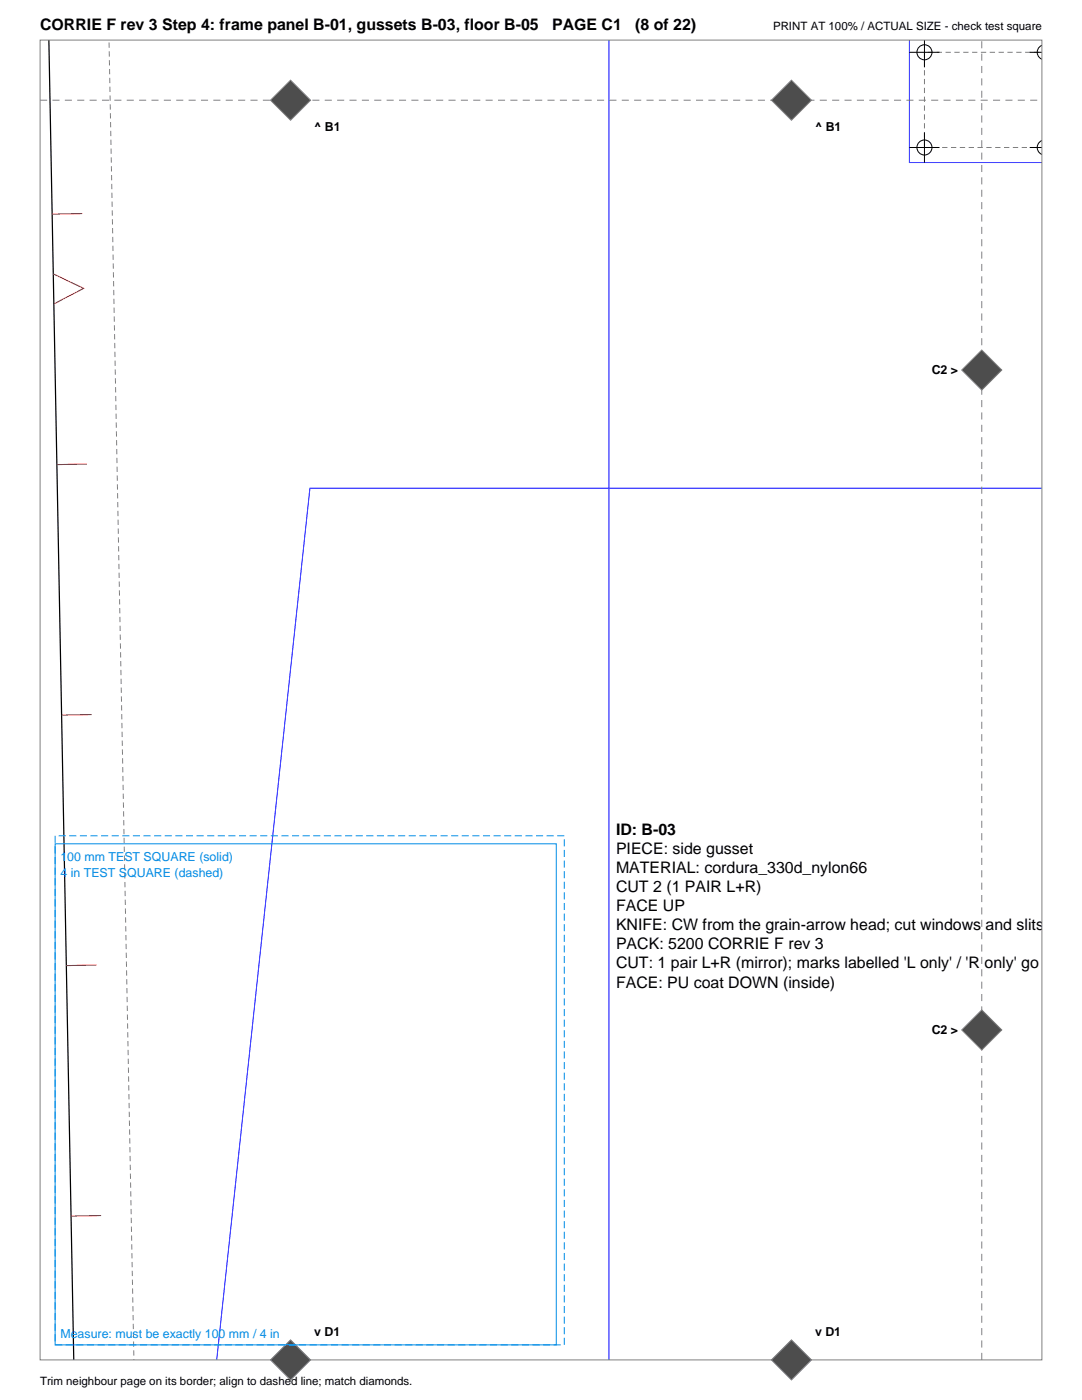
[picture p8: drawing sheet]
<svg xmlns="http://www.w3.org/2000/svg" width="216mm" height="279mm" viewBox="0 0 216 279" stroke-linecap="round" stroke-linejoin="round" font-family="sans-serif">
<defs><g id="words">
<g font-size="3.2">
<text x="8" y="6">CORRIE F rev 3 Step 4: frame panel B-01, gussets B-03, floor B-05</text>
<text x="110.2" y="6">PAGE C1</text>
<text x="126.7" y="6">(8 of 22)</text>
<text x="122.9" y="166.6">ID: B-03</text>
<text x="122.9" y="170.4">PIECE: side gusset</text>
<text x="122.9" y="174.2">MATERIAL: cordura_330d_nylon66</text>
<text x="122.9" y="178">CUT 2 (1 PAIR L+R)</text>
<text x="122.9" y="181.8">FACE UP</text>
<text x="122.9" y="185.7">KNIFE: CW from the grain-arrow head; cut windows and slits first</text>
<text x="122.9" y="189.5">PACK: 5200 CORRIE F rev 3</text>
<text x="122.9" y="193.3">CUT: 1 pair L+R (mirror); marks labelled 'L only' / 'R only' go on tha</text>
<text x="122.9" y="197.1">FACE: PU coat DOWN (inside)</text>
</g>
<g font-size="2.5">
<text x="62.7" y="26.1">^ B1</text>
<text x="162.6" y="26.1">^ B1</text>
<text x="185.9" y="74.7">C2 &gt;</text>
<text x="185.9" y="206.4">C2 &gt;</text>
<text x="62.7" y="266.7">v D1</text>
<text x="162.6" y="266.7">v D1</text>
</g>
<g font-size="2.5" fill="#008ce6">
<text x="12.1" y="171.9">100 mm TEST SQUARE (solid)</text>
<text x="12.1" y="175.1">4 in TEST SQUARE (dashed)</text>
<text x="12.1" y="267">Measure: must be exactly 100 mm / 4 in</text>
</g>
<g font-size="2.3">
<text x="154.2" y="6">PRINT AT 100% / ACTUAL SIZE - check test square</text>
<text x="8" y="276.4">Trim neighbour page on its border; align to dashed line; match diamonds.</text>
</g>
</g></defs>
<path d="M9.7 7.9l5 263.5" fill="none" stroke="#000" stroke-width=".25"/>
<path d="M21.8 7.9l4.9 263.5M208 10.4h-23.5v19M184.5 29.4h23.5" fill="none" stroke="#808080" stroke-width=".2" stroke-dasharray="1.1 .7" stroke-linecap="butt"/>
<path d="M121.5 7.9v263.5M181.5 7.9v24.5h26.5M208 97.4h-146.2l-18.6 174" fill="none" stroke="#00f" stroke-width=".2"/>
<path d="M10.6 54.7l6.1 2.8-6 3.2M16.4 42.6l-6 .1M17.3 92.6l-6 .1M18.3 142.6l-6 .1M19.2 192.6l-6 .1M20.2 242.6l-6 .1" fill="none" stroke="#f00" stroke-width=".21"/>
<g fill="none" stroke="#000" stroke-width=".2">
<path d="M181.5 10.4h6M184.5 7.9v5.5M205.5 10.4h2.5M208 9a1.49 1.49 0 0 0-1 1.4 1.49 1.49 0 0 0 1 1.4M181.5 29.4h6M184.5 26.4v6M205.5 29.4h2.5M208 28a1.49 1.49 0 0 0-1 1.4 1.49 1.49 0 0 0 1 1.4"/>
<circle cx="184.5" cy="10.4" r="1.5"/>
<circle cx="184.5" cy="29.4" r="1.5"/>
</g>
<path d="M8 8h199.9v263.4h-199.9z" fill="none" stroke="#808080" stroke-width=".2"/>
<path d="M8 20h199.9M195.9 271.4v-263.4" fill="none" stroke="#808080" stroke-width=".2" stroke-dasharray="1.4 1.1" stroke-linecap="butt"/>
<g fill="#4d4d4d" stroke="#808080" stroke-width=".2">
<path d="M191.9 205.5l4-4 4 4-4 4z" fill-rule="evenodd"/>
<path d="M54 20l4-4 4 4-4 4z" fill-rule="evenodd"/>
<path d="M54 271.4l4-4 4 4-4 4z" fill-rule="evenodd"/>
<path d="M195.9 69.8l4 4.1-4 4-4-4z" fill-rule="evenodd"/>
<path d="M153.9 20l4-4 4 4-4 4z" fill-rule="evenodd"/>
<path d="M153.9 271.4l4-4 4 4-4 4z" fill-rule="evenodd"/>
</g>
<path d="M11 168.4h100v100h-100z" fill="none" stroke="#008ce6" stroke-width=".2"/>
<path d="M11 166.8h101.6v101.6h-101.6z" fill="none" stroke="#008ce6" stroke-width=".2" stroke-dasharray="1.4 .7" stroke-linecap="butt"/>
<use href="#words"/>
</svg>
